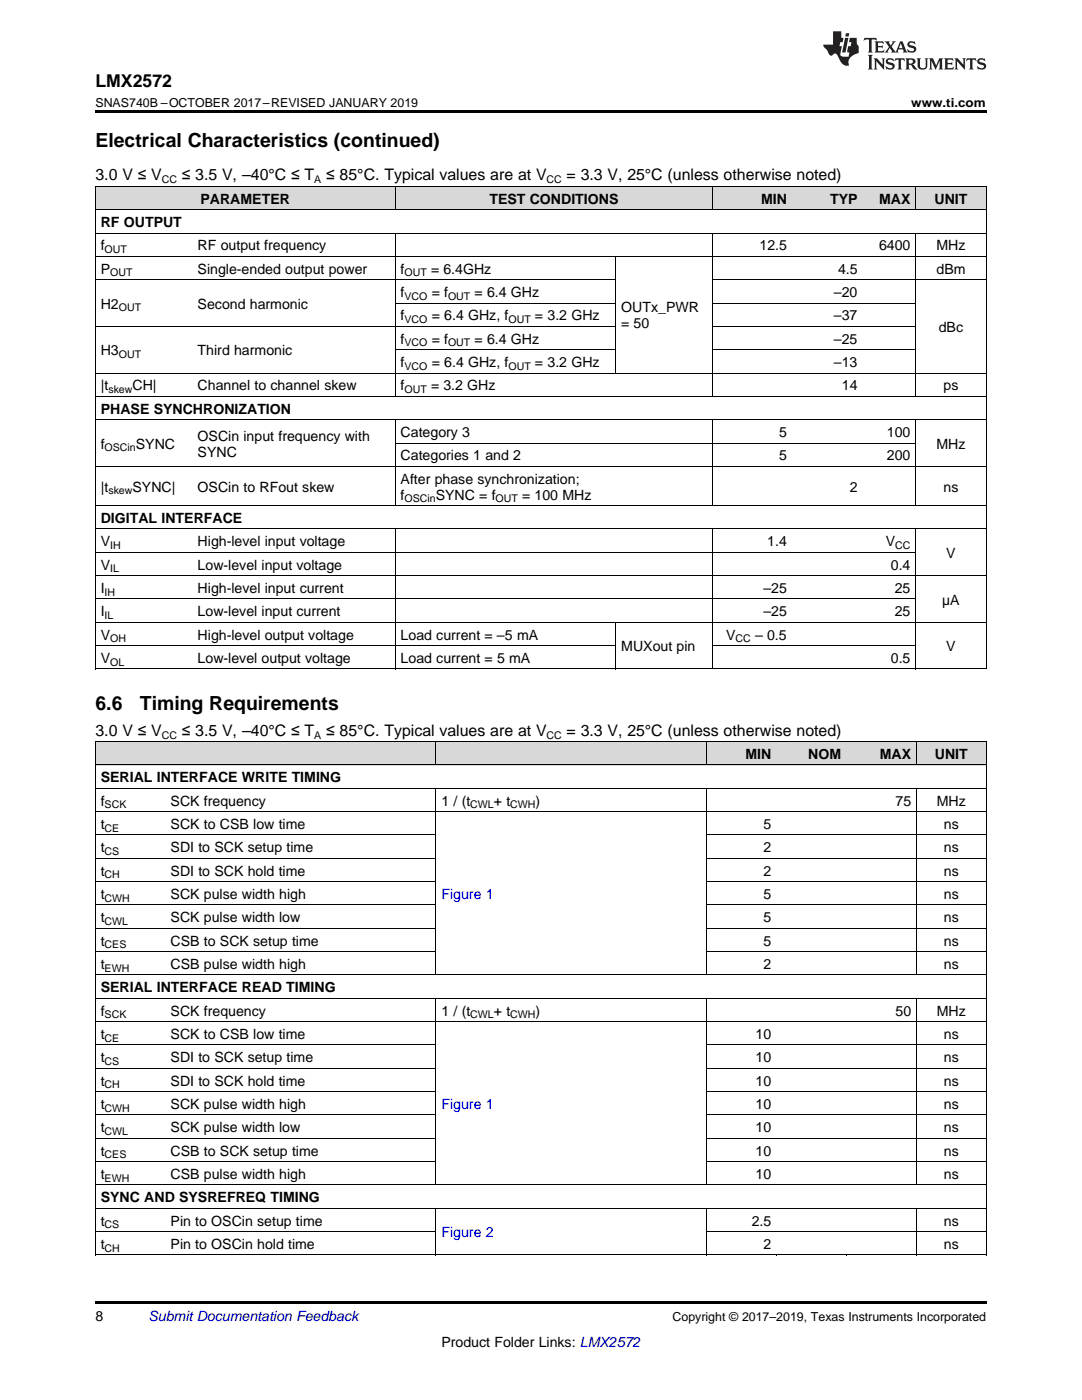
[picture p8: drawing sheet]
<svg xmlns="http://www.w3.org/2000/svg" width="216mm" height="279mm" viewBox="0 0 216 279" stroke-linecap="round" stroke-linejoin="round" font-family="sans-serif">
<defs><g id="words">
<g font-size="3.9">
<text x="19" y="29.3">Electrical Characteristics (continued)</text>
<text x="19" y="141.6">6.6</text>
<text x="27.9" y="141.6">Timing Requirements</text>
</g>
<text font-size="3.5" x="19" y="17.3">LMX2572</text>
<g font-size="3.2">
<text x="19" y="36">3.0 V ≤ V</text>
<text x="36.3" y="36">≤ 3.5 V, –40°C ≤ T</text>
<text x="65.1" y="36">≤ 85°C. Typical values are at V</text>
<text x="113.1" y="36">= 3.3 V, 25°C (unless otherwise noted)</text>
<text x="19" y="146.8">3.0 V ≤ V</text>
<text x="36.3" y="146.8">≤ 3.5 V, –40°C ≤ T</text>
<text x="65.1" y="146.8">≤ 85°C. Typical values are at V</text>
<text x="113.1" y="146.8">= 3.3 V, 25°C (unless otherwise noted)</text>
</g>
<g font-size="2.8">
<text x="40" y="40.6">PARAMETER</text>
<text x="97.6" y="40.6">TEST CONDITIONS</text>
<text x="151.9" y="40.6">MIN</text>
<text x="165.6" y="40.6">TYP</text>
<text x="175.4" y="40.6">MAX</text>
<text x="186.5" y="40.6">UNIT</text>
<text x="20.1" y="45.3">RF OUTPUT</text>
<text x="20.1" y="50">f</text>
<text x="39.4" y="50">RF output frequency</text>
<text x="151.6" y="50">12.5</text>
<text x="175.4" y="50">6400</text>
<text x="186.9" y="50">MHz</text>
<text x="20.1" y="54.6">P</text>
<text x="39.4" y="54.6">Single-ended output power</text>
<text x="79.9" y="54.6">f</text>
<text x="79.9" y="59.3">f</text>
<text x="86" y="54.6">= 6.4GHz</text>
<text x="86.1" y="59.3">= f</text>
<text x="94.7" y="59.3">= 6.4 GHz</text>
<text x="166.4" y="59.3">–20</text>
<text x="167.2" y="54.6">4.5</text>
<text x="186.9" y="54.6">dBm</text>
<text x="20.1" y="61.6">H2</text>
<text x="39.4" y="61.6">Second harmonic</text>
<text x="79.9" y="63.9">f</text>
<text x="86.1" y="63.9">= 6.4 GHz, f</text>
<text x="106.8" y="63.9">= 3.2 GHz</text>
<text x="124" y="62.3">OUTx_PWR</text>
<text x="124" y="65.5">= 50</text>
<text x="166.4" y="63.9">–37</text>
<text x="20.1" y="70.9">H3</text>
<text x="39.4" y="70.9">Third harmonic</text>
<text x="79.9" y="68.6">f</text>
<text x="86.1" y="68.6">= f</text>
<text x="94.7" y="68.6">= 6.4 GHz</text>
<text x="166.4" y="68.6">–25</text>
<text x="187.3" y="66.3">dBc</text>
<text x="20.1" y="77.9">|t</text>
<text x="26.4" y="77.9">CH|</text>
<text x="39.4" y="77.9">Channel to channel skew</text>
<text x="79.9" y="73.2">f</text>
<text x="79.9" y="77.9">f</text>
<text x="86" y="77.9">= 3.2 GHz</text>
<text x="86.1" y="73.2">= 6.4 GHz, f</text>
<text x="106.8" y="73.2">= 3.2 GHz</text>
<text x="166.4" y="73.2">–13</text>
<text x="168" y="77.9">14</text>
<text x="188.3" y="77.9">ps</text>
<text x="20.1" y="82.5">PHASE SYNCHRONIZATION</text>
<text x="20.1" y="89.5">f</text>
<text x="27.1" y="89.5">SYNC</text>
<text x="39.4" y="87.9">OSCin input frequency with</text>
<text x="79.9" y="87.2">Category 3</text>
<text x="155.5" y="87.2">5</text>
<text x="177" y="87.2">100</text>
<text x="186.9" y="89.5">MHz</text>
<text x="39.4" y="91.1">SYNC</text>
<text x="79.9" y="91.9">Categories 1 and 2</text>
<text x="155.5" y="91.9">5</text>
<text x="177" y="91.9">200</text>
<text x="20.1" y="98.1">|t</text>
<text x="26.4" y="98.1">SYNC|</text>
<text x="39.4" y="98.1">OSCin to RFout skew</text>
<text x="79.9" y="96.5">After phase synchronization;</text>
<text x="79.9" y="99.7">f</text>
<text x="86.9" y="99.7">SYNC = f</text>
<text x="104.2" y="99.7">= 100 MHz</text>
<text x="169.5" y="98.1">2</text>
<text x="188.3" y="98.1">ns</text>
<text x="20.1" y="104.4">DIGITAL INTERFACE</text>
<text x="20.1" y="109">V</text>
<text x="20.1" y="113.7">V</text>
<text x="39.4" y="109">High-level input voltage</text>
<text x="39.4" y="113.7">Low-level input voltage</text>
<text x="153.1" y="109">1.4</text>
<text x="176.7" y="109">V</text>
<text x="177.8" y="113.7">0.4</text>
<text x="188.8" y="111.3">V</text>
<text x="20.1" y="118.3">I</text>
<text x="39.4" y="118.3">High-level input current</text>
<text x="152.3" y="118.3">–25</text>
<text x="178.5" y="118.3">25</text>
<text x="20.1" y="123">I</text>
<text x="39.4" y="123">Low-level input current</text>
<text x="152.3" y="123">–25</text>
<text x="178.5" y="123">25</text>
<text x="188" y="120.7">µA</text>
<text x="20.1" y="127.6">V</text>
<text x="39.4" y="127.6">High-level output voltage</text>
<text x="79.9" y="127.6">Load current = –5 mA</text>
<text x="124" y="130">MUXout pin</text>
<text x="144.9" y="127.6">V</text>
<text x="150.7" y="127.6">– 0.5</text>
<text x="188.8" y="130">V</text>
<text x="20.1" y="132.3">V</text>
<text x="39.4" y="132.3">Low-level output voltage</text>
<text x="79.9" y="132.3">Load current = 5 mA</text>
<text x="177.8" y="132.3">0.5</text>
<text x="148.7" y="151.4">MIN</text>
<text x="161.3" y="151.4">NOM</text>
<text x="175.5" y="151.4">MAX</text>
<text x="186.5" y="151.4">UNIT</text>
<text x="20.1" y="156.1">SERIAL INTERFACE WRITE TIMING</text>
<text x="20.1" y="160.8">f</text>
<text x="34" y="160.8">SCK frequency</text>
<text x="88.1" y="160.8">1 / (t</text>
<text x="98.5" y="160.8">+ t</text>
<text x="106.8" y="160.8">)</text>
<text x="178.7" y="160.8">75</text>
<text x="186.9" y="160.8">MHz</text>
<text x="20.1" y="165.4">t</text>
<text x="34" y="165.4">SCK to CSB low time</text>
<text x="152.3" y="165.4">5</text>
<text x="188.3" y="165.4">ns</text>
<text x="20.1" y="170.1">t</text>
<text x="34" y="170.1">SDI to SCK setup time</text>
<text x="152.3" y="170.1">2</text>
<text x="188.3" y="170.1">ns</text>
<text x="20.1" y="174.7">t</text>
<text x="20.1" y="179.4">t</text>
<text x="34" y="174.7">SDI to SCK hold time</text>
<text x="34" y="179.4">SCK pulse width high</text>
<text x="152.3" y="174.7">2</text>
<text x="152.3" y="179.4">5</text>
<text x="188.3" y="174.7">ns</text>
<text x="188.3" y="179.4">ns</text>
<text x="20.1" y="184">t</text>
<text x="34" y="184">SCK pulse width low</text>
<text x="152.3" y="184">5</text>
<text x="188.3" y="184">ns</text>
<text x="20.1" y="188.7">t</text>
<text x="34" y="188.7">CSB to SCK setup time</text>
<text x="152.3" y="188.7">5</text>
<text x="188.3" y="188.7">ns</text>
<text x="20.1" y="193.4">t</text>
<text x="34" y="193.4">CSB pulse width high</text>
<text x="152.3" y="193.4">2</text>
<text x="188.3" y="193.4">ns</text>
<text x="20.1" y="198">SERIAL INTERFACE READ TIMING</text>
<text x="20.1" y="202.7">f</text>
<text x="34" y="202.7">SCK frequency</text>
<text x="88.1" y="202.7">1 / (t</text>
<text x="98.5" y="202.7">+ t</text>
<text x="106.8" y="202.7">)</text>
<text x="178.7" y="202.7">50</text>
<text x="186.9" y="202.7">MHz</text>
<text x="20.1" y="207.3">t</text>
<text x="34" y="207.3">SCK to CSB low time</text>
<text x="150.8" y="207.3">10</text>
<text x="188.3" y="207.3">ns</text>
<text x="20.1" y="212">t</text>
<text x="34" y="212">SDI to SCK setup time</text>
<text x="150.8" y="212">10</text>
<text x="188.3" y="212">ns</text>
<text x="20.1" y="216.6">t</text>
<text x="20.1" y="221.3">t</text>
<text x="34" y="216.6">SDI to SCK hold time</text>
<text x="34" y="221.3">SCK pulse width high</text>
<text x="150.8" y="216.6">10</text>
<text x="150.8" y="221.3">10</text>
<text x="188.3" y="216.6">ns</text>
<text x="188.3" y="221.3">ns</text>
<text x="20.1" y="226">t</text>
<text x="34" y="226">SCK pulse width low</text>
<text x="150.8" y="226">10</text>
<text x="188.3" y="226">ns</text>
<text x="20.1" y="230.6">t</text>
<text x="34" y="230.6">CSB to SCK setup time</text>
<text x="150.8" y="230.6">10</text>
<text x="188.3" y="230.6">ns</text>
<text x="20.1" y="235.3">t</text>
<text x="20.1" y="239.9">SYNC AND SYSREFREQ TIMING</text>
<text x="34" y="235.3">CSB pulse width high</text>
<text x="150.8" y="235.3">10</text>
<text x="188.3" y="235.3">ns</text>
<text x="20.1" y="244.6">t</text>
<text x="34" y="244.6">Pin to OSCin setup time</text>
<text x="150" y="244.6">2.5</text>
<text x="188.3" y="244.6">ns</text>
<text x="20.1" y="249.2">t</text>
<text x="34" y="249.2">Pin to OSCin hold time</text>
<text x="152.3" y="249.2">2</text>
<text x="188.3" y="249.2">ns</text>
<text x="19" y="263.6">8</text>
<text x="88.1" y="268.9">Product Folder Links: LMX2572</text>
</g>
<g font-size="2.8" fill="#00f">
<text x="88.1" y="179.4">Figure 1</text>
<text x="88.1" y="221.3">Figure 1</text>
<text x="88.1" y="246.9">Figure 2</text>
</g>
<text font-size="2.8" fill="#0000c8" x="29.6" y="263.6">Submit Documentation Feedback</text>
<g font-size="2.5">
<text x="19" y="21.4">SNAS740B –OCTOBER 2017–REVISED JANUARY 2019</text>
<text x="181.8" y="21.4">www.ti.com</text>
<text x="134.2" y="263.6">Copyright © 2017–2019, Texas Instruments Incorporated</text>
</g>
<g font-size="2.1">
<text x="32.3" y="36.6">CC</text>
<text x="62.7" y="36.6">A</text>
<text x="109.1" y="36.6">CC</text>
<text x="20.9" y="50.5">OUT</text>
<text x="22" y="55.2">OUT</text>
<text x="80.7" y="55.2">OUT</text>
<text x="80.7" y="59.8">VCO</text>
<text x="89.4" y="59.8">OUT</text>
<text x="23.7" y="62.2">OUT</text>
<text x="80.7" y="64.5">VCO</text>
<text x="101.5" y="64.5">OUT</text>
<text x="23.7" y="71.5">OUT</text>
<text x="80.7" y="69.1">VCO</text>
<text x="89.4" y="69.1">OUT</text>
<text x="80.7" y="73.8">VCO</text>
<text x="101.5" y="73.8">OUT</text>
<text x="21.6" y="78.5">skew</text>
<text x="80.7" y="78.5">OUT</text>
<text x="20.9" y="90.1">OSCin</text>
<text x="21.6" y="98.7">skew</text>
<text x="80.7" y="100.3">OSCin</text>
<text x="98.9" y="100.3">OUT</text>
<text x="22" y="109.6">IH</text>
<text x="178.6" y="109.6">CC</text>
<text x="20.9" y="118.9">IH</text>
<text x="22" y="114.2">IL</text>
<text x="20.9" y="123.5">IL</text>
<text x="22" y="128.2">OH</text>
<text x="146.8" y="128.2">CC</text>
<text x="22" y="132.9">OL</text>
<text x="32.3" y="147.4">CC</text>
<text x="62.7" y="147.4">A</text>
<text x="109.1" y="147.4">CC</text>
<text x="20.9" y="161.3">SCK</text>
<text x="93.8" y="161.3">CWL</text>
<text x="101.8" y="161.3">CWH</text>
<text x="20.9" y="166">CE</text>
<text x="20.9" y="170.6">CS</text>
<text x="20.9" y="175.3">CH</text>
<text x="20.9" y="180">CWH</text>
<text x="20.9" y="184.6">CWL</text>
<text x="20.9" y="189.3">CES</text>
<text x="20.9" y="193.9">EWH</text>
<text x="20.9" y="203.2">SCK</text>
<text x="93.8" y="203.2">CWL</text>
<text x="101.8" y="203.2">CWH</text>
<text x="20.9" y="207.9">CE</text>
<text x="20.9" y="212.5">CS</text>
<text x="20.9" y="217.2">CH</text>
<text x="20.9" y="221.9">CWH</text>
<text x="20.9" y="226.5">CWL</text>
<text x="20.9" y="231.2">CES</text>
<text x="20.9" y="235.8">EWH</text>
<text x="20.9" y="245.1">CS</text>
<text x="20.9" y="249.8">CH</text>
</g>
</g></defs>
<g fill="#d8d8d8">
<path d="M19 148.1h14v4.6h-14z"/>
<path d="M33 148.1h54v4.6h-54z"/>
<path d="M87 148.1h54v4.6h-54z"/>
<path d="M141 148.1h14v4.6h-14z"/>
<path d="M155 148.1h13.9v4.6h-13.9z"/>
<path d="M168.9 148.1h14v4.6h-14z"/>
<path d="M182.9 148.1h13.9v4.6h-13.9z"/>
<path d="M19 37.3h19.4v4.6h-19.4z"/>
<path d="M38.4 37.3h40.5v4.6h-40.5z"/>
<path d="M78.9 37.3h44v4.6h-44z"/>
<path d="M122.9 37.3h19.4v4.6h-19.4z"/>
<path d="M142.3 37.3h15.8v4.6h-15.8z"/>
<path d="M158.1 37.3h14.1v4.6h-14.1z"/>
<path d="M172.2 37.3h10.5v4.6h-10.5z"/>
<path d="M182.7 37.3h14.1v4.6h-14.1z"/>
</g>
<path d="M19 22h177.8v.5h-177.8zM19 250.5h.2zM86.9 250.5h.1zM140.9 250.5h.1zM154.9 250.5h.1zM168.8 250.5h.1zM182.8 250.5h.1zM196.7 250.5h.1zM19 259.7h177.8v.5h-177.8z" fill="#000"/>
<g fill="none" stroke="#000" stroke-width=".2">
<path d="M19 37.2h177.8M19.1 37.2v96.4M78.8 37.2v4.7M142.2 37.2v4.7M182.7 37.2v4.7M196.8 37.2v96.4M19 55.8h103.9M19 51.2h177.8M19 46.5h177.8M19 41.9h177.8M78.8 46.6v32.6M122.9 51.2v23.3"/>
<path d="M142.2 46.6v32.6M142.3 55.8h54.5M182.7 46.6v32.6M19 79.1h177.8M19 74.5h177.8M19 65.1h103.9M78.9 69.8h44M78.9 60.5h44M142.3 69.8h40.4M142.3 65.1h40.4M142.3 60.5h40.4M19 93.1h177.8"/>
<path d="M19 83.8h177.8M78.8 83.8v17.2M78.9 88.4h103.8M142.2 83.8v17.2M182.7 83.8v17.2M19 119.5h163.7M19 114.9h177.8M19 110.2h163.7M19 105.6h177.8M19 100.9h177.8M78.8 105.6v28M142.2 105.6v28"/>
<path d="M182.7 105.6v28M19 133.5h177.8M19 128.9h103.9M19 124.2h177.8M122.9 124.2v9.4M142.3 128.9h40.4M19 157.3h177.8M19 152.7h177.8M19 148h177.8M19.1 148v102.5M87 148v4.7M87 157.3v37.3"/>
<path d="M141 148v4.7M141 157.3v37.3M182.8 148v4.7M182.8 157.3v37.3M196.8 148v102.5M19 175.9h68M19 171.3h68M19 166.6h68M19 162h177.8M141 175.9h55.8M141 171.3h55.8M141 166.6h55.8"/>
<path d="M19 199.2h177.8M19 194.6h177.8M19 189.9h68M19 185.3h68M19 180.6h68M87 199.2v37.3M141 199.2v37.3M141 189.9h55.8M141 185.3h55.8M141 180.6h55.8M182.8 199.2v37.3M19 217.9h68"/>
<path d="M19 213.2h68M19 208.5h68M19 203.9h177.8M141 217.9h55.8M141 213.2h55.8M141 208.5h55.8M19 236.5h177.8M19 231.8h68M19 227.2h68M19 222.5h68M141 231.8h55.8M141 227.2h55.8"/>
<path d="M141 222.5h55.8M19 250.5h177.8M19 245.8h68M19 241.1h177.8M87 241.2v9.3M141 241.2v9.3M141 245.8h55.8M182.8 241.2v9.3"/>
</g>
<g fill="#231f20">
<path d="M172.5 7.6l-.1 .5 .4-.2h.6v.1v2.1l-.2 .4h.9l-.2-.4v-2.1l.1-.1h.5l.5 .2-.2-.5zM174.5 8.3l.2 .3v1.5l-.2 .4h1.8l.2-.6a1.04 1.04 0 0 1-1.3 .2v-.7h.6l.3 .2v-.6l-.3 .2h-.6v-.6l.8-.1 .4 .3-.2-.5zM176.5 8.3l.9 1.1-.9 1.1h.8l-.2-.2 .4-.7 .5 .7-.2 .2h1.5l-.2-.2 .2-.4h.9l.1 .4-.2 .2h1l-.3-.3-.7-1.9h-.5l-.9 2-.8-1 .9-1h-.8l.1 .3-.4 .5-.3-.6 .1-.2zM179.7 8.6l.4 1h-.7zM181.3 8.4a.63 .63 0 0 0-.2 .7 .63 .63 0 0 0 .6 .4l.6 .2 .1 .2a.75 .75 0 0 1-.7 .4 .75 .75 0 0 1-.6-.5l.1 .7 .1-.1a1.11 1.11 0 0 0 1.5-.6 1.13 1.13 0 0 0-1.2-.8l-.1-.4a1.04 1.04 0 0 1 1.2 .2l-.2-.5-.2 .1-.4-.2zM173.2 10.9l.2 .4v2.2l-.2 .4h1l-.3-.4v-2.2l.3-.4zM174.3 11.6l.3 .4v1.5l-.3 .4h.8l-.2-.4v-1.3l1.5 1.7v-1.9l.2-.4h-.7l.2 .4v.9l-1.1-1.3zM177 11.8a.62 .62 0 0 0-.2 .7 .62 .62 0 0 0 .6 .4l.6 .1 .1 .3a.76 .76 0 0 1-.7 .3 .76 .76 0 0 1-.7-.4l.2 .7 .1-.1a1.11 1.11 0 0 0 1.5-.6 1.13 1.13 0 0 0-1.2-.8l-.1-.4a1.04 1.04 0 0 1 1.2 .2l-.2-.6-.2 .1-.5-.1zM178.7 11.6l-.2 .6a.61 .61 0 0 1 .8-.3v1.6l-.2 .4h.9l-.2-.4v-1.6a.63 .63 0 0 1 .7 .3l-.1-.6zM180.6 11.6l.3 .4v1.5l-.3 .4h1l-.2-.2-.1-.8 .6 .2a.76 .76 0 0 0 1.2 .7l-1-1a.58 .58 0 0 0 .6-.5 .58 .58 0 0 0-.5-.6zM181.4 11.9h.1a.45 .45 0 0 1 .5 .1 .45 .45 0 0 1 .1 .5l-.8 .2zM182.9 11.6l.2 .2a2.17 2.17 0 0 0 .3 1.9 .99 .99 0 0 0 1.6-.6v-1.1l.2-.4h-.7l.2 .2a1.92 1.92 0 0 1-.2 1.8 .6 .6 0 0 1-.9-.5v-1.1l.2-.4zM185.4 11.6l.2 .4v1.5l-.2 .4h.7l-.2-.4v-1.4l.8 1.8 .8-1.8v1.4l-.2 .4h.9l-.2-.4v-1.5l.2-.4h-.8l-.6 1.5-.6-1.5zM188.4 11.6l.2 .4v1.5l-.2 .4h1.8l.1-.6a1.04 1.04 0 0 1-1.2 .1v-.6h.5l.4 .2v-.6l-.4 .2h-.5v-.7h.8l.3 .3-.1-.6zM190.5 11.6l.2 .4v1.5l-.2 .4h.7l-.2-.4v-1.3l1.5 1.7v-1.9l.2-.4h-.7l.2 .4v.9l-1.1-1.3zM192.9 11.6l-.1 .6a.61 .61 0 0 1 .7-.3l.1 1.6-.3 .4h1l-.3-.4 .1-1.6a.63 .63 0 0 1 .7 .3l-.1-.6zM195.2 11.8a.62 .62 0 0 0-.2 .7 .62 .62 0 0 0 .6 .4l.6 .1 .1 .3a.76 .76 0 0 1-.7 .3 .76 .76 0 0 1-.6-.4l.1 .7 .1-.1a1.11 1.11 0 0 0 1.6-.6 1.13 1.13 0 0 0-1.3-.8l-.1-.4a1.04 1.04 0 0 1 1.2 .2l-.1-.6-.2 .1-.5-.1z"/>
<path d="M166.2 6.3v2.6h-1.9v.4l.8 .9a.91 .91 0 0 0 1 .8 .56 .56 0 0 1 .5-.3 .56 .56 0 0 1 .5 .3l.4 .8a1.53 1.53 0 0 0 1.9 1.2 1.54 1.54 0 0 1 1-2.1l.9-.3v-1.4a1.52 1.52 0 0 1-.4-1.6h-1.3l-.2 .8h.5l-.2 .8h-.5l-.1 1v.2l.4 .1-.2 .8a1.93 1.93 0 0 1-1.6-.3l.3-1.8h-.5l.2-.8h.4l.2-.8h-.4v-1.3zM168.6 7.6l-.6 2.9h.7l.6-2.9zM168.8 6.6l-.1 .7h.6l.2-.7z"/>
</g>
<use href="#words"/>
</svg>
